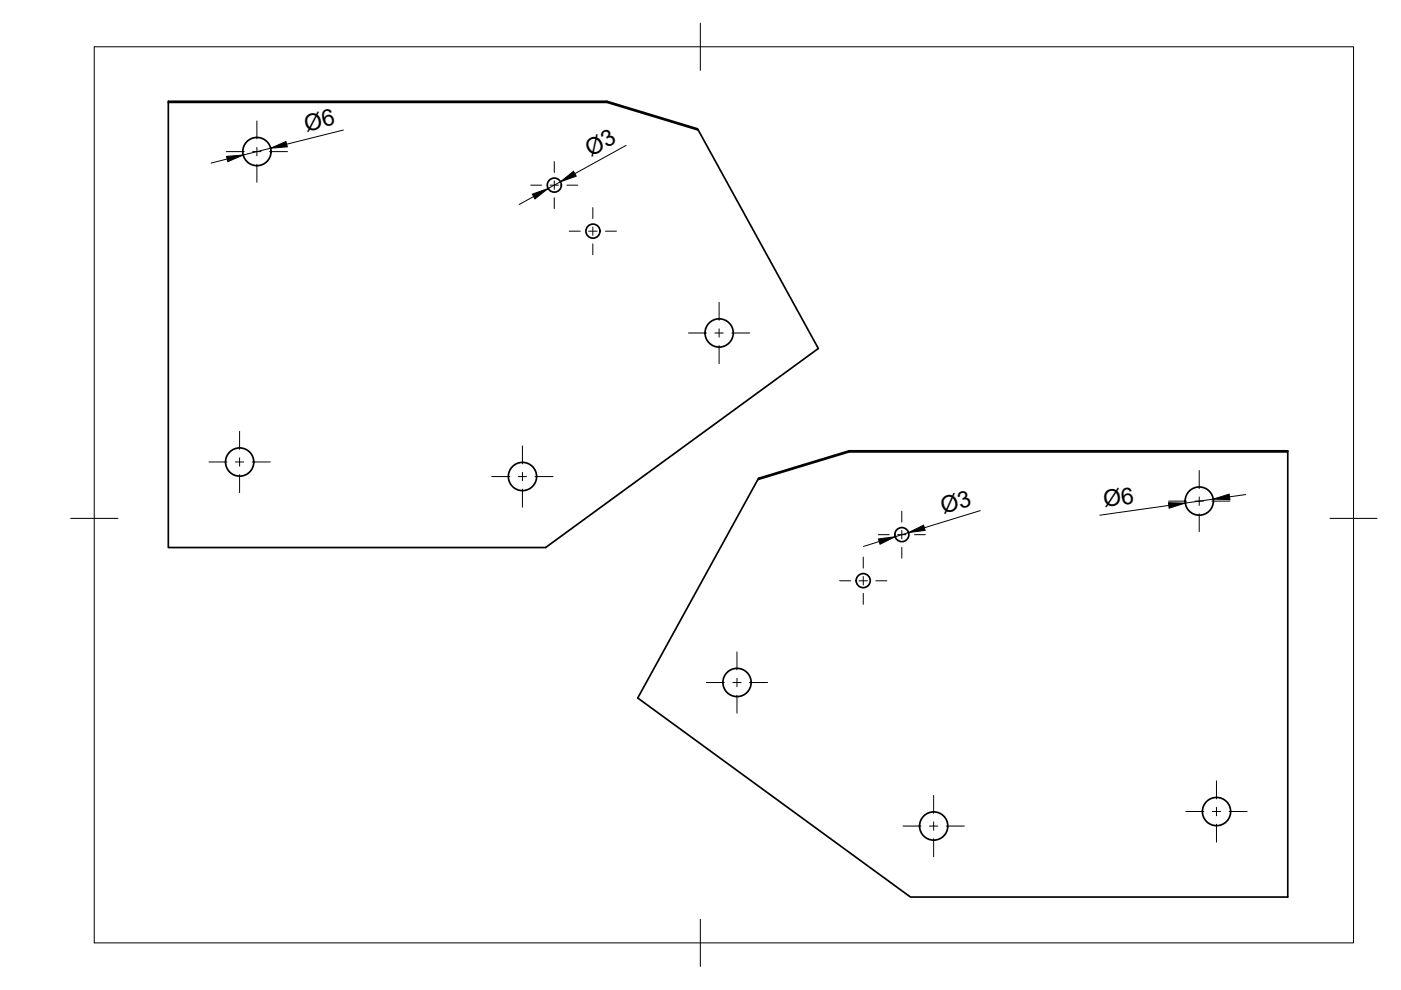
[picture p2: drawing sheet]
<svg xmlns="http://www.w3.org/2000/svg" width="297mm" height="210mm" viewBox="0 0 297 210" stroke-linecap="round" stroke-linejoin="round" font-family="sans-serif">
<defs><g id="words">
<g font-size="4.9">
<text x="65" y="27.9" transform="rotate(-14 65 27.9)">Ø6</text>
<text x="125.2" y="33.2" transform="rotate(-29 125.2 33.2)">Ø3</text>
<text x="234.2" y="107.5" transform="rotate(-8 234.2 107.5)">Ø6</text>
<text x="200" y="109" transform="rotate(-17 200 109)">Ø3</text>
</g>
</g></defs>
<!-- layer: Visible -->
<g fill="none" stroke="#000" stroke-width=".36">
<path d="M35.7 21.7v94.4h80l57.8-42.2-25.6-46.6-19.2-5.8h-93v.2h93M128.7 21.5v.2l19.3 5.9M180 95.8l-19.3 5.9 .1-.3 19.2-5.8h93v94.6h-80l-57.8-42.2 25.5-46.3M180 95.6v.2h93"/>
<circle cx="54.5" cy="32.1" r="3"/>
<circle cx="117.5" cy="39.2" r="1.49"/>
<circle cx="125.7" cy="49" r="1.49"/>
<circle cx="152.5" cy="70.6" r="3"/>
<circle cx="50.8" cy="98" r="3"/>
<circle cx="110.8" cy="101" r="3"/>
<circle cx="191.2" cy="113.4" r="1.49"/>
<circle cx="254.3" cy="106.2" r="3"/>
<circle cx="183" cy="123.1" r="1.49"/>
<circle cx="156.3" cy="144.7" r="3"/>
<circle cx="198" cy="175.1" r="3"/>
<circle cx="257.9" cy="172.1" r="3"/>
</g>
<!-- layer: BORDER -->
<path d="M20 9.9h267v190h-267zM148.5 4.9v10M15 109.9h10M282 109.9h10M148.5 194.9v10" fill="none" stroke="#000" stroke-width=".21"/>
<!-- layer: Smart Centers -->
<g fill="none" stroke="#000" stroke-width=".21">
<path d="M48 32.1h3.8M53.6 32.1h1.8M54.5 25.6v3.9M54.5 31.3v1.7M54.5 34.8v3.8M57.1 32.1h3.9M112.5 39.3h2.3M116.6 39.3h1.8M117.5 34.3v2.3M117.5 38.4v1.7M120.2 39.3h2.3M117.5 41.9v2.4"/>
<path d="M120.7 49h2.3M124.8 49h1.8M125.7 44v2.3M125.7 48.1v1.8M125.7 51.7v2.3M128.4 49h2.3M146 70.6h3.8M151.6 70.6h1.8M152.5 64.1v3.8M152.5 69.7v1.8M152.5 73.3v3.8M155.2 70.6h3.8"/>
<path d="M44.3 98h3.8M49.9 98h1.8M50.8 91.5v3.8M50.8 97.1v1.7M53.5 98h3.8M110.8 94.5v3.9M254.3 99.8v3.8M50.8 100.6v3.9M104.3 101h3.8M109.9 101h1.8M110.8 100.2v1.7M110.8 103.7v3.8"/>
<path d="M113.5 101h3.8M183 118.1v2.4M186.2 113.4h2.3M190.3 113.4h1.8M191.2 108.4v2.3M191.2 112.5v1.8M191.2 116v2.4M193.9 113.4h2.3M247.8 106.2h3.8M253.4 106.2h1.7M254.3 105.4v1.8M254.3 108.9v3.8"/>
<path d="M256.9 106.2h3.9M156.3 138.2v3.8M178 123.1h2.3M182.1 123.1h1.8M183 122.2v1.8M183 125.8v2.3M185.7 123.1h2.3M149.8 144.7h3.8M155.4 144.7h1.7M156.3 143.8v1.8M156.3 147.4v3.8M158.9 144.7h3.9"/>
<path d="M191.5 175.1h3.8M197.1 175.1h1.7M198 168.6v3.9M198 174.3v1.7M198 177.8v3.8M200.6 175.1h3.8M251.4 172.1h3.8M257 172.1h1.8M257.9 165.6v3.8M257.9 171.2v1.8M257.9 174.7v3.9M260.6 172.1h3.8"/>
</g>
<!-- layer: FD_Dimensions -->
<path d="M48.2 33.7l-3.4 .9M57.4 31.4l-5.8 1.5M72.8 27.6l-12 3M118.8 38.5l-2.6 1.5M132.7 30.8l-10.8 6M113.1 41.7l-3 1.7M186.4 114.8l-3.3 1.1M192.6 112.9l-2.8 .9M207.8 108.3l-11.8 3.6M247.8 107.2l-14.6 2M257.2 105.8l-5.9 .9M264.1 104.9l-3.4 .4" fill="none" stroke="#000" stroke-width=".21"/>
<path d="M48 33.2l3.6-.3-3.3 1.4zM57.4 31.4l3.2-1.4 .3 1.1zM118.8 38.5l2.8-2.2 .6 1.1zM112.9 41.2l3.3-1.2-2.8 2.2zM186.2 114.3l3.6-.5-3.2 1.6zM192.6 112.9l3.2-1.5 .4 1.1zM247.7 106.6l3.6 .1-3.4 1.1zM257.2 105.8l3.4-1 .2 1.1z" fill="#000" stroke="#000" stroke-width=".21"/>
<use href="#words"/>
</svg>
